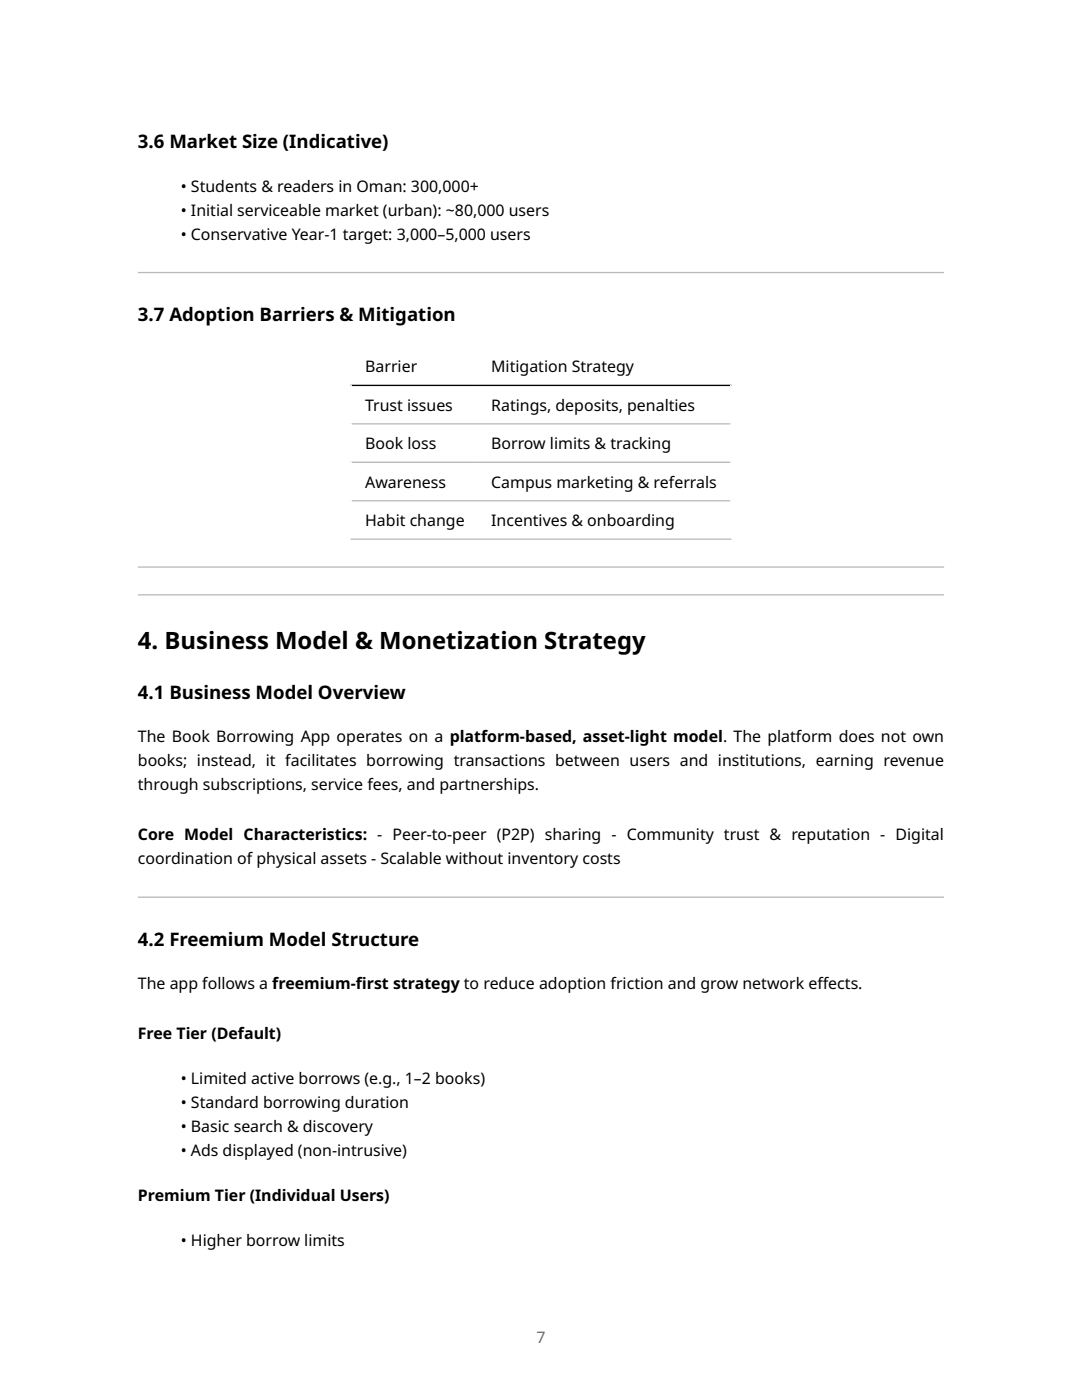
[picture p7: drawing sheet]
<svg xmlns="http://www.w3.org/2000/svg" width="216mm" height="279mm" viewBox="0 0 216 279" stroke-linecap="round" stroke-linejoin="round" font-family="sans-serif">
<defs><g id="words">
<text font-size="4.8" x="27.5" y="129.6">4. Business Model &amp; Monetization Strategy</text>
<g font-size="3.7">
<text x="27.5" y="29.6">3.6 Market Size (Indicative)</text>
<text x="27.5" y="64">3.7 Adoption Barriers &amp; Mitigation</text>
<text x="27.5" y="139.5">4.1 Business Model Overview</text>
<text x="27.5" y="188.7">4.2 Freemium Model Structure</text>
</g>
<g font-size="3.2">
<text x="36.1" y="38.3">• Students &amp; readers in Oman: 300,000+</text>
<text x="36.1" y="43.1">• Initial serviceable market (urban): ~80,000 users</text>
<text x="36.1" y="47.8">• Conservative Year-1 target: 3,000–5,000 users</text>
<text x="72.9" y="74.3">Barrier</text>
<text x="98" y="74.3">Mitigation Strategy</text>
<text x="72.9" y="82">Trust issues</text>
<text x="98" y="82">Ratings, deposits, penalties</text>
<text x="72.9" y="89.7">Book loss</text>
<text x="98" y="89.7">Borrow limits &amp; tracking</text>
<text x="72.9" y="97.3">Awareness</text>
<text x="98" y="97.3">Campus marketing &amp; referrals</text>
<text x="72.9" y="105">Habit change</text>
<text x="98" y="105">Incentives &amp; onboarding</text>
<text x="27.5" y="148.1">The Book Borrowing App operates on a platform-based, asset-light model. The platform does not own</text>
<text x="27.5" y="152.9">books; instead, it facilitates borrowing transactions between users and institutions, earning revenue</text>
<text x="27.5" y="157.7">through subscriptions, service fees, and partnerships.</text>
<text x="27.5" y="167.7">Core Model Characteristics: - Peer-to-peer (P2P) sharing - Community trust &amp; reputation - Digital</text>
<text x="27.5" y="172.5">coordination of physical assets - Scalable without inventory costs</text>
<text x="27.5" y="197.4">The app follows a freemium-f</text>
<text x="71" y="197.4">irst strategy to reduce adoption friction and grow network ef</text>
<text x="163.1" y="197.4">fects.</text>
<text x="27.5" y="207.4">Free Tier (Default)</text>
<text x="36.1" y="216.4">• Limited active borrows (e.g., 1–2 books)</text>
<text x="36.1" y="221.2">• Standard borrowing duration</text>
<text x="36.1" y="225.9">• Basic search &amp; discovery</text>
<text x="36.1" y="230.7">• Ads displayed (non-intrusive)</text>
<text x="27.5" y="239.7">Premium Tier (Individual Users)</text>
<text x="36.1" y="248.7">• Higher borrow limits</text>
</g>
<text font-size="3.2" fill="#6e6e6e" x="107" y="267.9">7</text>
</g></defs>
<path d="M27.5 54.5h160.9zM27.5 54.3h160.9v.2h-160.9z" fill-rule="evenodd" fill="#bbb"/>
<path d="M70 69.2h75.9M70.1 69.1v38.6M145.8 69.1v38.6" fill="none" stroke="#fff" stroke-width=".26"/>
<path d="M70 76.9h75.9" fill="none" stroke="#000" stroke-width=".26"/>
<path d="M70 84.6h75.9M70 92.3h75.9M70 99.9h75.9M70 107.6h75.9" fill="none" stroke="#bbb" stroke-width=".26"/>
<g fill="#bbb">
<path d="M27.5 113.3h160.9zM27.5 113h160.9v.3h-160.9z" fill-rule="evenodd"/>
<path d="M27.5 118.9h160.9zM27.5 118.6h160.9v.3h-160.9z" fill-rule="evenodd"/>
<path d="M27.5 179.2h160.9zM27.5 178.9h160.9v.3h-160.9z" fill-rule="evenodd"/>
</g>
<use href="#words"/>
</svg>
